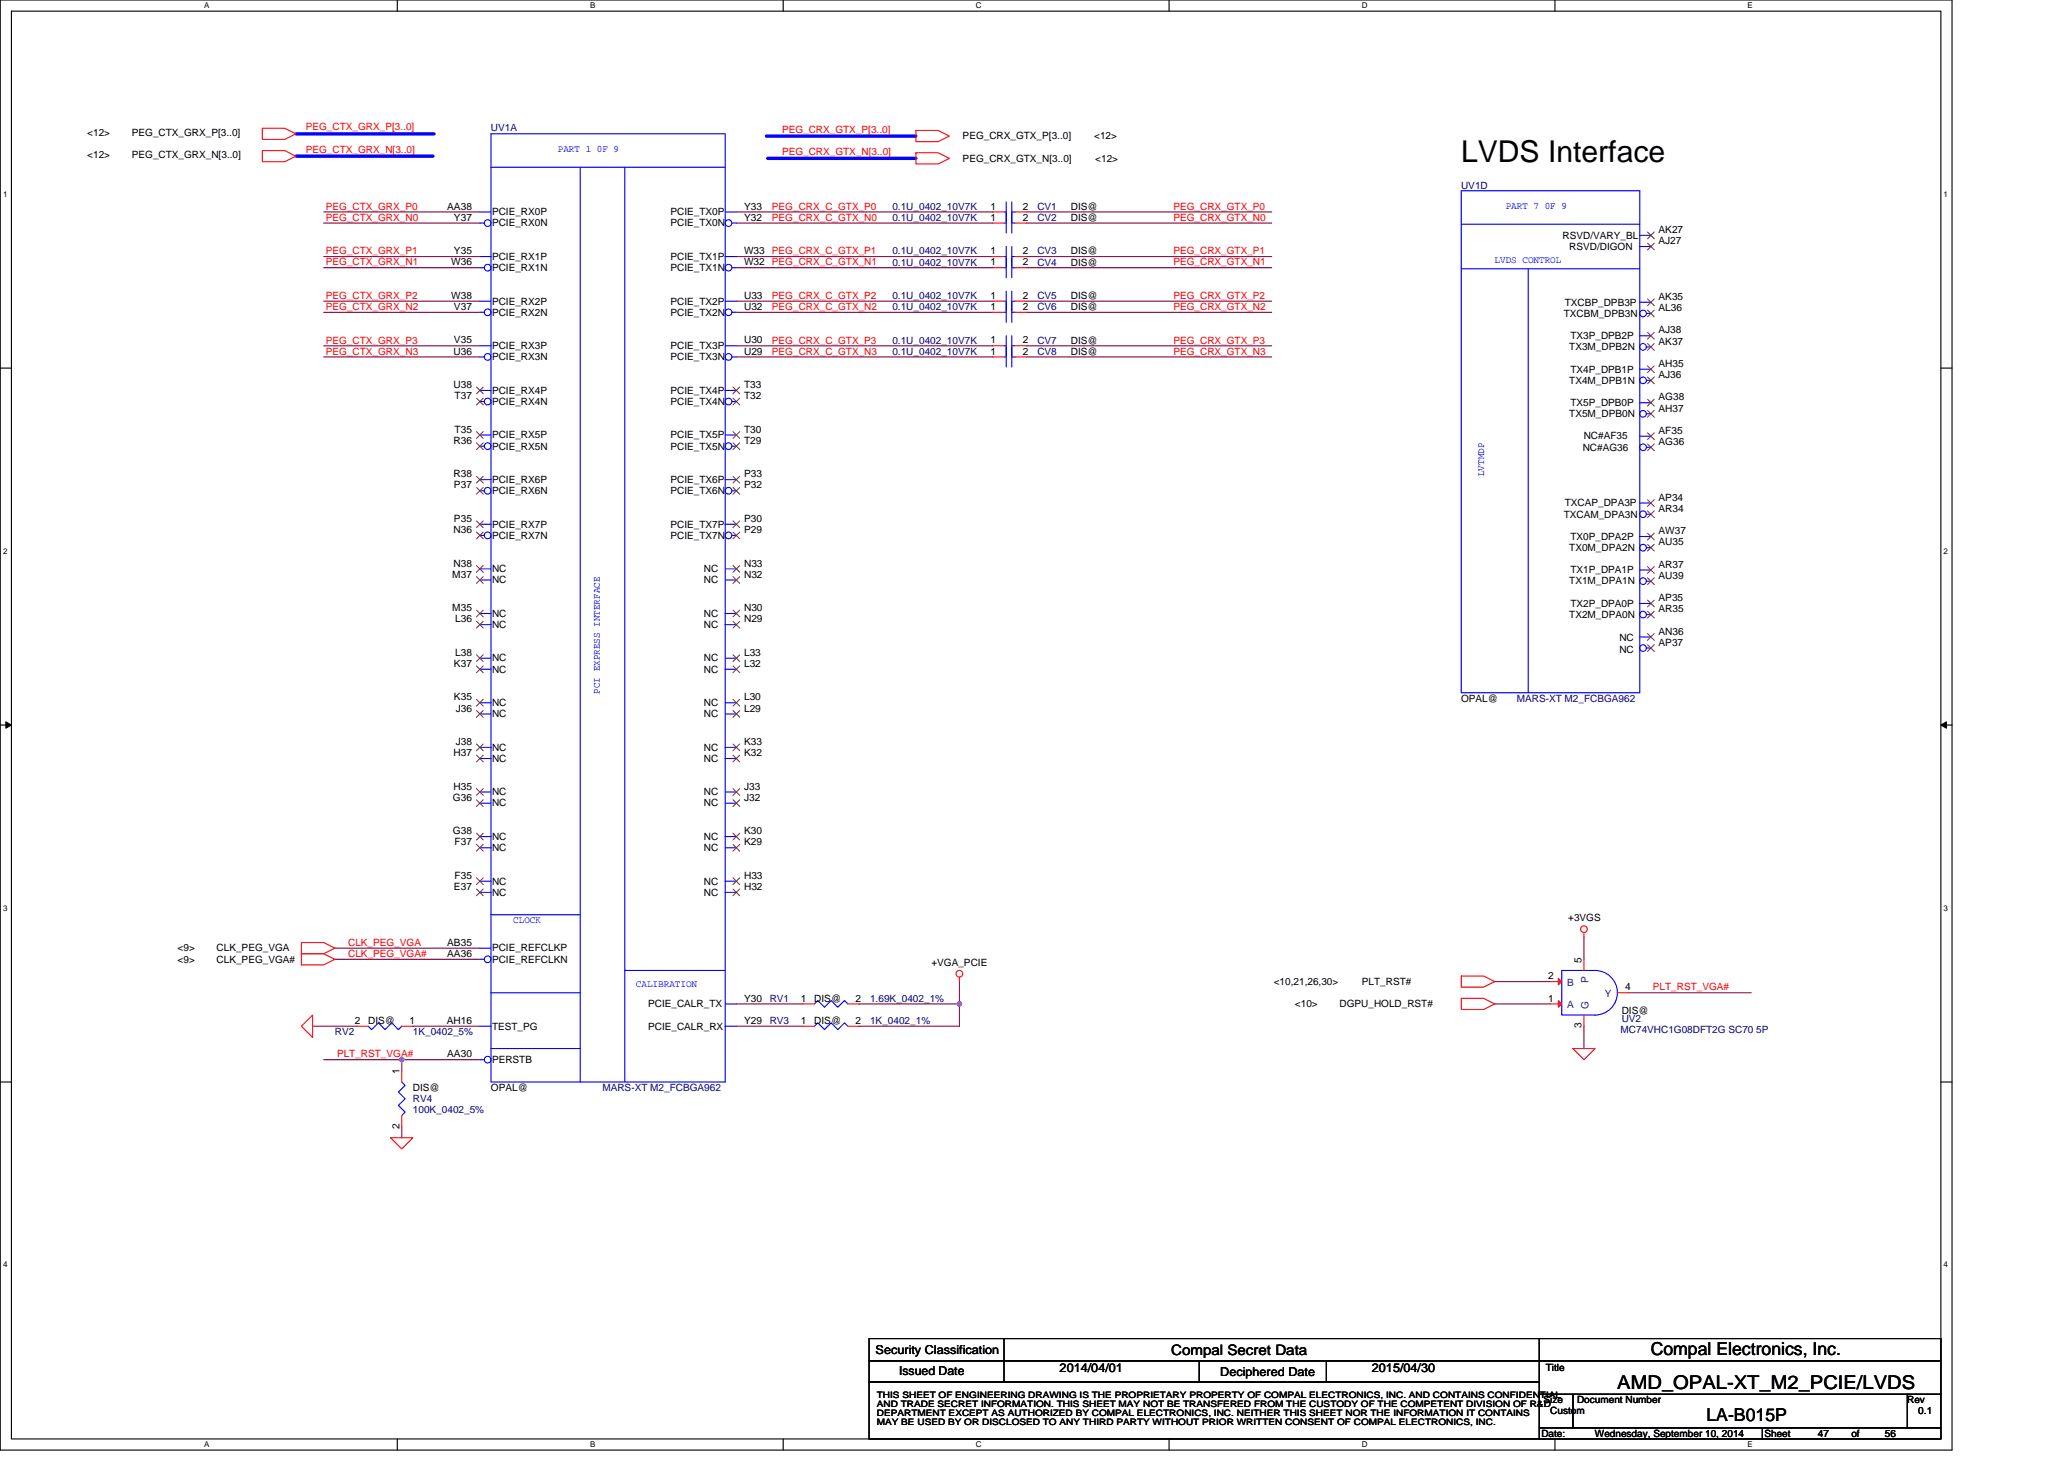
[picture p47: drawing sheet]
<svg xmlns="http://www.w3.org/2000/svg" width="297mm" height="210mm" viewBox="0 0 297 210" stroke-linecap="round" stroke-linejoin="round" font-family="sans-serif">
<defs><g id="words">
<text font-size="4.3" x="209.7" y="23.3">LVDS Interface</text>
<text font-size="2.7" x="232.1" y="199.3">AMD_OPAL-XT_M2_PCIE/LVDS</text>
<g font-size="2.6">
<text x="236.9" y="194.3">Compal Electronics, Inc.</text>
<text x="244.9" y="203.9">LA-B015P</text>
</g>
<text font-size="2.1" x="168.1" y="194.4">Compal Secret Data</text>
<g font-size="1.8">
<text x="125.7" y="194.3">Security Classification</text>
<text x="129" y="197.3">Issued Date</text>
<text x="152.1" y="196.8">2014/04/01</text>
<text x="175.1" y="197.5">Deciphered Date</text>
<text x="196.9" y="196.8">2015/04/30</text>
</g>
<g font-size="1.4">
<text x="12.5" y="19.5">&lt;12&gt;</text>
<text x="12.5" y="22.7">&lt;12&gt;</text>
<text x="18.9" y="19.5">PEG_CTX_GRX_P[3..0]</text>
<text x="18.9" y="22.7">PEG_CTX_GRX_N[3..0]</text>
<text x="138.1" y="20">PEG_CRX_GTX_P[3..0]</text>
<text x="138.1" y="23.2">PEG_CRX_GTX_N[3..0]</text>
<text x="157" y="20">&lt;12&gt;</text>
<text x="157.2" y="23.2">&lt;12&gt;</text>
<text x="64.2" y="30.1">AA38</text>
<text x="65.1" y="31.7">Y37</text>
<text x="70.6" y="32.5">PCIE_RX0N</text>
<text x="70.6" y="30.9">PCIE_RX0P</text>
<text x="96.2" y="32.5">PCIE_TX0N</text>
<text x="96.2" y="30.9">PCIE_TX0P</text>
<text x="106.8" y="31.7">Y32</text>
<text x="106.8" y="30.1">Y33</text>
<text x="142.1" y="31.7">1</text>
<text x="142.1" y="30.1">1</text>
<text x="146.8" y="31.7">2</text>
<text x="146.8" y="30.1">2</text>
<text x="153.7" y="31.7">DIS@</text>
<text x="153.7" y="30.1">DIS@</text>
<text x="224.2" y="34.3">RSVD/VARY_BL</text>
<text x="225.2" y="35.9">RSVD/DIGON</text>
<text x="238" y="35">AJ27</text>
<text x="238" y="33.4">AK27</text>
<text x="64.7" y="38.1">W36</text>
<text x="65.1" y="36.5">Y35</text>
<text x="70.6" y="38.9">PCIE_RX1N</text>
<text x="70.6" y="37.3">PCIE_RX1P</text>
<text x="96.2" y="38.9">PCIE_TX1N</text>
<text x="96.2" y="37.3">PCIE_TX1P</text>
<text x="106.8" y="38.1">W32</text>
<text x="106.8" y="36.5">W33</text>
<text x="142.1" y="38.1">1</text>
<text x="142.1" y="36.5">1</text>
<text x="146.8" y="38.1">2</text>
<text x="146.8" y="36.5">2</text>
<text x="153.7" y="38.1">DIS@</text>
<text x="153.7" y="36.5">DIS@</text>
<text x="64.7" y="42.9">W38</text>
<text x="65.1" y="44.5">V37</text>
<text x="70.6" y="45.3">PCIE_RX2N</text>
<text x="70.6" y="43.7">PCIE_RX2P</text>
<text x="96.2" y="45.3">PCIE_TX2N</text>
<text x="96.2" y="43.7">PCIE_TX2P</text>
<text x="106.8" y="44.5">U32</text>
<text x="106.8" y="42.9">U33</text>
<text x="142.1" y="42.9">1</text>
<text x="142.1" y="44.5">1</text>
<text x="146.8" y="42.9">2</text>
<text x="146.8" y="44.5">2</text>
<text x="153.7" y="42.9">DIS@</text>
<text x="153.7" y="44.5">DIS@</text>
<text x="224.4" y="45.5">TXCBM_DPB3N</text>
<text x="224.5" y="43.9">TXCBP_DPB3P</text>
<text x="238" y="47.8">AJ38</text>
<text x="238" y="44.6">AL36</text>
<text x="238" y="43">AK35</text>
<text x="65.1" y="50.9">U36</text>
<text x="65.1" y="49.3">V35</text>
<text x="70.6" y="51.7">PCIE_RX3N</text>
<text x="70.6" y="50.1">PCIE_RX3P</text>
<text x="96.2" y="51.7">PCIE_TX3N</text>
<text x="96.2" y="50.1">PCIE_TX3P</text>
<text x="106.8" y="50.9">U29</text>
<text x="106.8" y="49.3">U30</text>
<text x="142.1" y="49.3">1</text>
<text x="142.1" y="50.9">1</text>
<text x="146.8" y="49.3">2</text>
<text x="146.8" y="50.9">2</text>
<text x="153.7" y="49.3">DIS@</text>
<text x="153.7" y="50.9">DIS@</text>
<text x="225.2" y="50.3">TX3M_DPB2N</text>
<text x="225.3" y="53.5">TX4P_DPB1P</text>
<text x="225.3" y="48.7">TX3P_DPB2P</text>
<text x="238" y="52.6">AH35</text>
<text x="238" y="49.4">AK37</text>
<text x="65.1" y="55.7">U38</text>
<text x="65.2" y="57.3">T37</text>
<text x="70.6" y="58.1">PCIE_RX4N</text>
<text x="70.6" y="56.5">PCIE_RX4P</text>
<text x="96.2" y="58.1">PCIE_TX4N</text>
<text x="96.2" y="56.5">PCIE_TX4P</text>
<text x="106.8" y="57.3">T32</text>
<text x="106.8" y="55.7">T33</text>
<text x="225.2" y="59.9">TX5M_DPB0N</text>
<text x="225.2" y="55.1">TX4M_DPB1N</text>
<text x="225.3" y="58.3">TX5P_DPB0P</text>
<text x="238" y="59">AH37</text>
<text x="238" y="57.4">AG38</text>
<text x="238" y="54.2">AJ36</text>
<text x="65.1" y="63.7">R36</text>
<text x="65.2" y="62.1">T35</text>
<text x="70.6" y="64.5">PCIE_RX5N</text>
<text x="70.6" y="62.9">PCIE_RX5P</text>
<text x="96.2" y="64.5">PCIE_TX5N</text>
<text x="96.2" y="62.9">PCIE_TX5P</text>
<text x="106.8" y="63.7">T29</text>
<text x="106.8" y="62.1">T30</text>
<text x="227.1" y="64.7">NC#AG36</text>
<text x="227.3" y="63.1">NC#AF35</text>
<text x="238" y="63.8">AG36</text>
<text x="238" y="62.2">AF35</text>
<text x="65.1" y="68.5">R38</text>
<text x="65.1" y="70.1">P37</text>
<text x="70.6" y="70.9">PCIE_RX6N</text>
<text x="70.6" y="69.3">PCIE_RX6P</text>
<text x="96.2" y="70.9">PCIE_TX6N</text>
<text x="96.2" y="69.3">PCIE_TX6P</text>
<text x="106.8" y="70.1">P32</text>
<text x="106.8" y="68.5">P33</text>
<text x="238" y="71.8">AP34</text>
<text x="65.1" y="76.5">N36</text>
<text x="65.1" y="74.9">P35</text>
<text x="70.6" y="77.3">PCIE_RX7N</text>
<text x="70.6" y="75.7">PCIE_RX7P</text>
<text x="96.2" y="77.3">PCIE_TX7N</text>
<text x="96.2" y="75.7">PCIE_TX7P</text>
<text x="106.8" y="76.5">P29</text>
<text x="106.8" y="74.9">P30</text>
<text x="224.4" y="74.3">TXCAM_DPA3N</text>
<text x="224.5" y="72.7">TXCAP_DPA3P</text>
<text x="225.3" y="77.5">TX0P_DPA2P</text>
<text x="238" y="76.6">AW37</text>
<text x="238" y="73.4">AR34</text>
<text x="64.9" y="82.9">M37</text>
<text x="65.1" y="81.3">N38</text>
<text x="70.6" y="83.7">NC</text>
<text x="70.6" y="82.1">NC</text>
<text x="101" y="83.7">NC</text>
<text x="101" y="82.1">NC</text>
<text x="106.8" y="82.9">N32</text>
<text x="106.8" y="81.3">N33</text>
<text x="225.2" y="83.9">TX1M_DPA1N</text>
<text x="225.2" y="79.1">TX0M_DPA2N</text>
<text x="225.3" y="82.3">TX1P_DPA1P</text>
<text x="238" y="83">AU39</text>
<text x="238" y="81.4">AR37</text>
<text x="238" y="78.2">AU35</text>
<text x="64.9" y="87.7">M35</text>
<text x="65.3" y="89.3">L36</text>
<text x="70.6" y="88.5">NC</text>
<text x="101" y="88.5">NC</text>
<text x="106.8" y="89.3">N29</text>
<text x="106.8" y="87.7">N30</text>
<text x="225.2" y="88.7">TX2M_DPA0N</text>
<text x="225.3" y="87.1">TX2P_DPA0P</text>
<text x="238" y="87.8">AR35</text>
<text x="238" y="86.2">AP35</text>
<text x="65.1" y="95.7">K37</text>
<text x="65.3" y="94.1">L38</text>
<text x="70.6" y="94.9">NC</text>
<text x="70.6" y="90.1">NC</text>
<text x="101" y="94.9">NC</text>
<text x="101" y="90.1">NC</text>
<text x="106.8" y="95.7">L32</text>
<text x="106.8" y="94.1">L33</text>
<text x="232.4" y="93.6">NC</text>
<text x="232.4" y="92">NC</text>
<text x="238" y="92.6">AP37</text>
<text x="238" y="91">AN36</text>
<text x="65.1" y="100.5">K35</text>
<text x="70.6" y="101.3">NC</text>
<text x="70.6" y="96.5">NC</text>
<text x="101" y="101.3">NC</text>
<text x="101" y="96.5">NC</text>
<text x="106.8" y="100.5">L30</text>
<text x="209.7" y="100.7">OPAL@</text>
<text x="65.4" y="106.9">J38</text>
<text x="65.4" y="102.1">J36</text>
<text x="70.6" y="107.7">NC</text>
<text x="70.6" y="102.9">NC</text>
<text x="101" y="107.7">NC</text>
<text x="101" y="102.9">NC</text>
<text x="106.8" y="106.9">K33</text>
<text x="106.8" y="102.1">L29</text>
<text x="65.1" y="113.3">H35</text>
<text x="65.1" y="108.5">H37</text>
<text x="70.6" y="109.3">NC</text>
<text x="101" y="109.3">NC</text>
<text x="106.8" y="113.3">J33</text>
<text x="106.8" y="108.5">K32</text>
<text x="65" y="119.7">G38</text>
<text x="65" y="114.9">G36</text>
<text x="70.6" y="115.7">NC</text>
<text x="70.6" y="114.1">NC</text>
<text x="101" y="115.7">NC</text>
<text x="101" y="114.1">NC</text>
<text x="106.8" y="119.7">K30</text>
<text x="106.8" y="114.9">J32</text>
<text x="65.2" y="121.3">F37</text>
<text x="70.6" y="122.1">NC</text>
<text x="70.6" y="120.5">NC</text>
<text x="101" y="122.1">NC</text>
<text x="101" y="120.5">NC</text>
<text x="106.8" y="121.3">K29</text>
<text x="65.1" y="127.7">E37</text>
<text x="65.2" y="126.1">F35</text>
<text x="70.6" y="128.5">NC</text>
<text x="70.6" y="126.9">NC</text>
<text x="101" y="128.5">NC</text>
<text x="101" y="126.9">NC</text>
<text x="106.8" y="127.7">H32</text>
<text x="106.8" y="126.1">H33</text>
<text x="25.5" y="136.5">&lt;9&gt;</text>
<text x="31.1" y="136.5">CLK_PEG_VGA</text>
<text x="64.2" y="137.3">AA36</text>
<text x="64.2" y="135.7">AB35</text>
<text x="70.6" y="136.5">PCIE_REFCLKP</text>
<text x="225" y="132.2">+3VGS</text>
<text x="25.5" y="138.1">&lt;9&gt;</text>
<text x="31.1" y="138.1">CLK_PEG_VGA#</text>
<text x="70.6" y="138.1">PCIE_REFCLKN</text>
<text x="106.8" y="143.7">Y30</text>
<text x="114.9" y="143.7">1</text>
<text x="116.9" y="143.7">DIS@</text>
<text x="122.8" y="143.7">2</text>
<text x="133.7" y="138.6">+VGA_PCIE</text>
<text x="182.8" y="141.3">&lt;10,21,26,30&gt;</text>
<text x="195.4" y="141.3">PLT_RST#</text>
<text x="222.1" y="140.5">2</text>
<text x="222.1" y="143.7">1</text>
<text x="226.9" y="138.1" transform="rotate(-90 226.9 138.1)">5</text>
<text x="233.2" y="142.1">4</text>
<text x="50.9" y="146.9">2</text>
<text x="52.8" y="146.9">DIS@</text>
<text x="58.8" y="146.9">1</text>
<text x="64.1" y="146.9">AH16</text>
<text x="70.6" y="147.7">TEST_PG</text>
<text x="93" y="147.7">PCIE_CALR_RX</text>
<text x="93" y="144.5">PCIE_CALR_TX</text>
<text x="106.8" y="146.9">Y29</text>
<text x="114.9" y="146.9">1</text>
<text x="116.9" y="146.9">DIS@</text>
<text x="122.8" y="146.9">2</text>
<text x="185.8" y="144.5">&lt;10&gt;</text>
<text x="192.2" y="144.5">DGPU_HOLD_RST#</text>
<text x="226.9" y="147.5" transform="rotate(-90 226.9 147.5)">3</text>
<text x="232.7" y="145.5">DIS@</text>
<text x="57.3" y="154.1" transform="rotate(-90 57.3 154.1)">1</text>
<text x="64.2" y="151.7">AA30</text>
<text x="70.6" y="152.5">PERSTB</text>
<text x="57.3" y="161.9" transform="rotate(-90 57.3 161.9)">2</text>
<text x="59.2" y="156.5">DIS@</text>
<text x="70.4" y="156.5">OPAL@</text>
<text x="221.8" y="196.7">Title</text>
<text x="221.5" y="201.3">Size</text>
<text x="222.5" y="202.9">Custom</text>
<text x="226.3" y="201.3">Document Number</text>
<text x="273.7" y="201.3">Rev</text>
<text x="275.3" y="202.9">0.1</text>
<text x="221.2" y="206.1">Date:</text>
<text x="228.9" y="206.1">Wednesday, September 10, 2014</text>
<text x="253.2" y="206.1">Sheet</text>
<text x="260.9" y="206.1">47</text>
<text x="265.7" y="206.1">of</text>
<text x="270.5" y="206.1">56</text>
</g>
<g font-size="1.4" fill="#f00">
<text x="43.9" y="18.7">PEG_CTX_GRX_P[3..0]</text>
<text x="43.9" y="21.9">PEG_CTX_GRX_N[3..0]</text>
<text x="112.2" y="19">PEG_CRX_GTX_P[3..0]</text>
<text x="112.2" y="22.2">PEG_CRX_GTX_N[3..0]</text>
<text x="46.8" y="30.1">PEG_CTX_GRX_P0</text>
<text x="46.8" y="31.7">PEG_CTX_GRX_N0</text>
<text x="110.8" y="30.1">PEG_CRX_C_GTX_P0</text>
<text x="110.8" y="31.7">PEG_CRX_C_GTX_N0</text>
<text x="168.4" y="30.1">PEG_CRX_GTX_P0</text>
<text x="168.4" y="31.7">PEG_CRX_GTX_N0</text>
<text x="46.8" y="36.5">PEG_CTX_GRX_P1</text>
<text x="46.8" y="38.1">PEG_CTX_GRX_N1</text>
<text x="110.8" y="36.5">PEG_CRX_C_GTX_P1</text>
<text x="110.8" y="38.1">PEG_CRX_C_GTX_N1</text>
<text x="168.4" y="38.1">PEG_CRX_GTX_N1</text>
<text x="168.4" y="36.5">PEG_CRX_GTX_P1</text>
<text x="46.8" y="42.9">PEG_CTX_GRX_P2</text>
<text x="46.8" y="44.5">PEG_CTX_GRX_N2</text>
<text x="110.8" y="42.9">PEG_CRX_C_GTX_P2</text>
<text x="110.8" y="44.5">PEG_CRX_C_GTX_N2</text>
<text x="168.4" y="42.9">PEG_CRX_GTX_P2</text>
<text x="168.4" y="44.5">PEG_CRX_GTX_N2</text>
<text x="46.8" y="49.3">PEG_CTX_GRX_P3</text>
<text x="46.8" y="50.9">PEG_CTX_GRX_N3</text>
<text x="110.8" y="49.3">PEG_CRX_C_GTX_P3</text>
<text x="110.8" y="50.9">PEG_CRX_C_GTX_N3</text>
<text x="168.4" y="50.9">PEG_CRX_GTX_N3</text>
<text x="168.4" y="49.3">PEG_CRX_GTX_P3</text>
<text x="50" y="135.7">CLK_PEG_VGA</text>
<text x="50" y="137.3">CLK_PEG_VGA#</text>
<text x="237.2" y="142.1">PLT_RST_VGA#</text>
<text x="48.4" y="151.7">PLT_RST_VGA#</text>
</g>
<g font-size="1.4" fill="#000080">
<text x="70.4" y="18.7">UV1A</text>
<text x="209.7" y="27.1">UV1D</text>
<text x="128.1" y="31.7">0.1U_0402_10V7K</text>
<text x="128.1" y="30.1">0.1U_0402_10V7K</text>
<text x="148.9" y="31.7">CV2</text>
<text x="148.9" y="30.1">CV1</text>
<text x="128.1" y="38.1">0.1U_0402_10V7K</text>
<text x="128.1" y="36.5">0.1U_0402_10V7K</text>
<text x="148.9" y="38.1">CV4</text>
<text x="148.9" y="36.5">CV3</text>
<text x="128.1" y="42.9">0.1U_0402_10V7K</text>
<text x="128.1" y="44.5">0.1U_0402_10V7K</text>
<text x="148.9" y="42.9">CV5</text>
<text x="148.9" y="44.5">CV6</text>
<text x="128.1" y="49.3">0.1U_0402_10V7K</text>
<text x="128.1" y="50.9">0.1U_0402_10V7K</text>
<text x="148.9" y="49.3">CV7</text>
<text x="148.9" y="50.9">CV8</text>
<text x="217.7" y="100.7">MARS-XT M2_FCBGA962</text>
<text x="110.5" y="143.7">RV1</text>
<text x="124.9" y="143.7">1.69K_0402_1%</text>
<text x="48" y="148.5">RV2</text>
<text x="59.2" y="148.5">1K_0402_5%</text>
<text x="110.5" y="146.9">RV3</text>
<text x="124.9" y="146.9">1K_0402_1%</text>
<text x="232.6" y="148.2">MC74VHC1G08DFT2G SC70 5P</text>
<text x="232.7" y="146.6">UV2</text>
<text x="59.2" y="158.1">RV4</text>
<text x="59.2" y="159.7">100K_0402_5%</text>
<text x="86.4" y="156.5">MARS-XT M2_FCBGA962</text>
</g>
<g font-size="1.4" fill="#00f">
<text x="80" y="21.8">PART 1 0F 9</text>
<text x="216.1" y="30">PART 7 0F 9</text>
<text x="214.5" y="37.8">LVDS CONTROL</text>
<text x="213" y="68.3" transform="rotate(-90 213 68.3)">LVTMDP</text>
<text x="86.1" y="99.5" transform="rotate(-90 86.1 99.5)">PCI EXPRESS INTERFACE</text>
<text x="73.6" y="132.4">CLOCK</text>
<text x="91.2" y="141.6">CALIBRATION</text>
</g>
<g font-size="1.4" fill="#004080">
<text x="224.9" y="141.5">B</text>
<text x="227.9" y="141" transform="rotate(-90 227.9 141)">P</text>
<text x="230.3" y="143.1">Y</text>
<text x="224.9" y="144.7">A</text>
<text x="227.9" y="144.8" transform="rotate(-90 227.9 144.8)">G</text>
</g>
<g font-size="1.3">
<text x="125.8" y="200.5">THIS SHEET OF ENGINEERING DRAWING IS THE PROPRIETARY PROPERTY OF COMPAL ELECTRONICS, INC. AND CONTAINS CONFIDENTIAL</text>
<text x="125.8" y="201.8">AND TRADE SECRET INFORMATION. THIS SHEET MAY NOT BE TRANSFERED FROM THE CUSTODY OF THE COMPETENT DIVISION OF R&amp;D</text>
<text x="125.8" y="203.2">DEPARTMENT EXCEPT AS AUTHORIZED BY COMPAL ELECTRONICS, INC. NEITHER THIS SHEET NOR THE INFORMATION IT CONTAINS</text>
<text x="125.8" y="204.5">MAY BE USED BY OR DISCLOSED TO ANY THIRD PARTY WITHOUT PRIOR WRITTEN CONSENT OF COMPAL ELECTRONICS, INC.</text>
</g>
<g font-size="1.1">
<text x="29.3" y="1.2">A</text>
<text x="84.7" y="1.2">B</text>
<text x="140.1" y="1.2">C</text>
<text x="195.4" y="1.2">D</text>
<text x="250.8" y="1.2">E</text>
<text x=".4" y="28.2">1</text>
<text x="278.9" y="28.2">1</text>
<text x=".4" y="79.4">2</text>
<text x="278.9" y="79.4">2</text>
<text x=".4" y="130.6">3</text>
<text x="278.9" y="130.6">3</text>
<text x=".4" y="181.9">4</text>
<text x="278.9" y="181.9">4</text>
<text x="29.3" y="207.6">A</text>
<text x="84.7" y="207.6">B</text>
<text x="140.1" y="207.6">C</text>
<text x="195.4" y="207.6">D</text>
<text x="250.8" y="207.6">E</text>
</g>
</g></defs>
<path d="M0 0h280.1v208.1h-280.1zM1.6 1.6h276.9v204.9h-276.9z" fill="none" stroke="#000" stroke-width=".16"/>
<g fill="#fff">
<path d="M29.3 .2h.8v1.2h-.8z"/>
<path d="M29.3 206.6h.8v1.3h-.8z"/>
</g>
<path d="M57 0v1.6M57 206.5v1.6" fill="none" stroke="#000" stroke-width=".16"/>
<g fill="#fff">
<path d="M84.7 .2h.8v1.2h-.8z"/>
<path d="M84.7 206.6h.8v1.3h-.8z"/>
</g>
<path d="M112.4 0v1.6M112.4 206.5v1.6" fill="none" stroke="#000" stroke-width=".16"/>
<g fill="#fff">
<path d="M140.1 .2h.8v1.2h-.8z"/>
<path d="M140.1 206.6h.8v1.3h-.8z"/>
</g>
<path d="M167.8 0v1.6M167.8 206.5v1.6" fill="none" stroke="#000" stroke-width=".16"/>
<g fill="#fff">
<path d="M195.4 .2h.9v1.2h-.9z"/>
<path d="M195.4 206.6h.9v1.3h-.9z"/>
</g>
<path d="M223.1 0v1.6M223.1 206.5v1.6" fill="none" stroke="#000" stroke-width=".16"/>
<g fill="#fff">
<path d="M250.8 .2h.8v1.2h-.8z"/>
<path d="M250.8 206.6h.8v1.3h-.8z"/>
<path d="M.4 27.2h.7v1.3h-.7z"/>
<path d="M278.9 27.2h.6v1.3h-.6z"/>
<path d="M.4 78.4h.7v1.3h-.7z"/>
<path d="M278.9 78.4h.6v1.3h-.6z"/>
</g>
<path d="M0 52.8h1.6M278.5 52.8h1.6" fill="none" stroke="#000" stroke-width=".16"/>
<g fill="#fff">
<path d="M.4 129.6h.7v1.3h-.7z"/>
<path d="M278.9 129.6h.6v1.3h-.6z"/>
</g>
<path d="M0 104h1.6M278.5 104h1.6" fill="none" stroke="#000" stroke-width=".16"/>
<path d="M.8 103.6l.8 .4-.8 .5zM278.5 104l.8-.4v.9z" fill="#000"/>
<path d="M.8 103.6l.8 .4-.8 .5zM278.5 104l.8-.4v.9z" fill="none" stroke="#000" stroke-width=".14"/>
<g fill="#fff">
<path d="M.4 180.8h.7v1.3h-.7z"/>
<path d="M278.9 180.8h.6v1.3h-.6z"/>
</g>
<path d="M0 155.2h1.6M278.5 155.2h1.6" fill="none" stroke="#000" stroke-width=".16"/>
<g fill="none" stroke="#800040" stroke-width=".16">
<path d="M46.5 36.8h22.4M46.5 38.4h22.4M46.5 30.4h22.4M46.5 32h22.4M105.7 36.8h36.8M105.7 38.4h36.8M105.7 30.4h36.8M105.7 32h36.8M147.3 38.4h35.2M147.3 36.8h35.2M147.3 30.4h35.2M147.3 32h35.2"/>
<path d="M46.5 49.6h22.4M46.5 51.2h22.4M46.5 43.2h22.4M46.5 44.8h22.4M105.7 49.6h36.8M105.7 51.2h36.8M105.7 43.2h36.8M105.7 44.8h36.8M147.3 51.2h35.2M147.3 49.6h35.2M147.3 43.2h35.2M147.3 44.8h35.2"/>
<path d="M48.1 136h20.8M48.1 137.6h20.8M227.3 134.4v3.2M46.5 152h11.2v1.6M57.7 152h11.2M214.5 144h8M214.5 140.8h8M227.3 147.2v3.2M233.7 142.4h17.6M57.7 161.6v1.6"/>
</g>
<path d="M42.4 19.2h19.9M110 19.5h21.4M42.4 22.4h19.7M110.1 22.7h21.3" fill="none" stroke="#00f" stroke-width=".48"/>
<circle cx="57.7" cy="152" r=".31" fill="#f0f"/>
<circle cx="57.7" cy="152" r=".31" fill="none" stroke="#f0f" stroke-width=".16"/>
<path d="M44.9 147.2h6.4M59.3 147.2h9.6M105.7 144h9.6M105.7 147.2h9.6M123.3 147.2h14.4M137.7 140.8v3.2h-14.4" fill="none" stroke="#800040" stroke-width=".16"/>
<circle cx="137.7" cy="144" r=".31" fill="#f0f"/>
<circle cx="137.7" cy="144" r=".31" fill="none" stroke="#f0f" stroke-width=".16"/>
<path d="M137.7 144v3.2" fill="none" stroke="#800040" stroke-width=".16"/>
<g fill="none" stroke="#f00" stroke-width=".16">
<path d="M37.6 18.4h3.2l1.6 .8-1.6 .8h-3.2zM131.4 18.7h3.2l1.6 .8-1.6 .8h-3.2zM37.6 21.6h3.2l1.6 .8-1.6 .8h-3.2zM131.4 21.9h3.2l1.6 .8-1.6 .8h-3.2zM43.2 135.2h3.3l1.6 .8-1.6 .8h-3.3zM43.2 136.8h3.3l1.6 .8-1.6 .8h-3.3zM227.3 133.8v.6M43.2 147.2l1.7-1.6v3.2zM51.3 147.2h1.6M57.7 147.2h1.6M137.7 140.2v.6M209.7 143.2h3.2l1.6 .8-1.6 .8h-3.2z"/>
<path d="M209.7 140h3.2l1.6 .8-1.6 .8h-3.2zM225.7 150.4h3.2l-1.6 1.6zM56.1 163.2h3.2l-1.6 1.6z"/>
<circle cx="137.7" cy="139.7" r=".48"/>
<circle cx="227.3" cy="133.3" r=".48"/>
</g>
<g fill="none" stroke="#000" stroke-width=".16">
<path d="M124.7 192h96.2v3.2h-96.2zM124.7 195.2h96.2v3.1h-96.2zM124.7 198.3h96.2v8.2h-96.2zM144.1 192v6.3M172.1 195.2v3.1M190.3 195.2v3.1M220.9 192h57.6v3.2h-57.6zM220.9 195.2h57.6v4.9h-57.6zM220.9 200.1h4.8v4.8h-4.8zM220.9 204.9h32v1.6h-32zM225.7 200.1h48v4.8h-48zM252.9 204.9h25.6v1.6h-25.6z"/>
<path d="M273.7 200.1h4.8v4.8h-4.8z"/>
</g>
<path d="M52.9 147.2l.4 .5 1-.9 1 .9 .9-.9 1 .9 .5-.5M228.9 145.6a3.2 3.2 0 0 0 3.2-3.2v.1a3.2 3.2 0 0 0-3.2-3.3h-4.8v6.4h4.8" fill="none" stroke="#00f" stroke-width=".16"/>
<path d="M223.6 140.4l.5 .4-.5 .5z" fill="#f00"/>
<path d="M222.5 140.8h1.6M223.6 140.4l.5 .4-.5 .5z" fill="none" stroke="#f00" stroke-width=".16"/>
<path d="M223.6 143.6l.5 .4-.5 .5z" fill="#f00"/>
<g fill="none" stroke="#f00" stroke-width=".16">
<path d="M68.9 38.4h.1M68.9 36.8h.1M68.9 32h.1M68.9 30.4h.1M105.7 38.4h.1M105.7 36.8h.1M105.7 32h.1M105.7 30.4h.1M142.5 32h1.6M142.5 38.4h1.6M142.5 36.8h1.6M142.5 30.4h1.6"/>
<path d="M145.7 32h1.6M145.7 38.4h1.6M145.7 36.8h1.6M145.7 30.4h1.6M236.9 35.4h.1M236.9 33.8h.1M68.9 57.6h.1M68.9 56h.1M68.9 51.2h.1M68.9 49.6h.1M68.9 44.8h.1M68.9 43.2h.1"/>
<path d="M105.7 57.6h.1M105.7 56h.1M105.7 51.2h.1M105.7 49.6h.1M105.7 44.8h.1M105.7 43.2h.1M142.5 43.2h1.6M142.5 44.8h1.6M142.5 49.6h1.6M142.5 51.2h1.6M145.7 43.2h1.6M145.7 44.8h1.6"/>
<path d="M145.7 49.6h1.6M145.7 51.2h1.6M236.9 59.4h.1M236.9 57.8h.1M236.9 54.6h.1M236.9 53h.1M236.9 49.8h.1M236.9 48.2h.1M236.9 45h.1M236.9 43.4h.1M68.9 76.8h.1M68.9 75.2h.1"/>
<path d="M68.9 70.4h.1M68.9 68.8h.1M68.9 64h.1M68.9 62.4h.1M105.7 76.8h.1M105.7 75.2h.1M105.7 70.4h.1M105.7 68.8h.1M105.7 64h.1M105.7 62.4h.1M236.9 78.6h.1M236.9 77h.1"/>
<path d="M236.9 73.8h.1M236.9 72.2h.1M236.9 64.2h.1M236.9 62.6h.1M68.9 96h.1M68.9 94.4h.1M68.9 89.6h.1M68.9 88h.1M68.9 83.2h.1M68.9 81.6h.1M105.7 96h.1M105.7 94.4h.1"/>
<path d="M105.7 89.6h.1M105.7 88h.1M105.7 83.2h.1M105.7 81.6h.1M236.9 93h.1M236.9 91.4h.1M236.9 88.2h.1M236.9 86.6h.1M236.9 83.4h.1M236.9 81.8h.1M68.9 115.2h.1M68.9 113.6h.1"/>
<path d="M68.9 108.8h.1M68.9 107.2h.1M68.9 102.4h.1M68.9 100.8h.1M105.7 115.2h.1M105.7 113.6h.1M105.7 108.8h.1M105.7 107.2h.1M105.7 102.4h.1M105.7 100.8h.1M68.9 137.6h.1M68.9 136h.1"/>
<path d="M68.9 128h.1M68.9 126.4h.1M68.9 121.6h.1M68.9 120h.1M105.7 128h.1M105.7 126.4h.1M105.7 121.6h.1M105.7 120h.1M227.3 137.6v1.6M57.7 153.6v1.6M68.9 152h.1M68.9 147.2h.1"/>
<path d="M105.7 147.2h.1M105.7 144h.1M115.3 147.2h1.6M115.3 144h1.6M121.7 147.2h1.6M121.7 144h1.6M222.5 144h1.6M223.6 143.6l.5 .4-.5 .5zM227.3 145.6v1.6M232.1 142.4h1.6M57.7 160v1.6"/>
</g>
<g fill="none" stroke="#00f" stroke-width=".16">
<path d="M70.5 19.2h33.6v136h-33.6zM68.9 36.8h1.6M68.9 38.4h.6M68.9 30.4h1.6M68.9 32h.6M70.5 24h33.6M83.3 24v131.2M89.7 24v131.2M104.1 36.8h1.6M104.1 30.4h1.6M105 38.4h.7M105 32h.7"/>
<path d="M144.1 32h.3M144.1 38.4h.3M144.1 36.8h.3M144.1 30.4h.3M144.4 30.6v2.8M144.4 37v2.9M144.4 35.4v2.9M144.4 29v2.8M145.2 30.6v2.8M145.2 37v2.9M145.2 35.4v2.9M145.2 29v2.8"/>
<path d="M145.2 32h.5M145.2 38.4h.5M145.2 36.8h.5M145.2 30.4h.5M209.7 32.2h25.6M209.7 38.6h25.6M209.7 27.4h25.6v72h-25.6zM219.3 38.6v60.8M235.3 33.8h1.6M235.3 35.4h1.6M68.9 56h1.6M68.9 57.6h.6"/>
<path d="M68.9 49.6h1.6M68.9 51.2h.6M68.9 43.2h1.6M68.9 44.8h.6M104.1 56h1.6M104.1 49.6h1.6M104.1 43.2h1.6M105 57.6h.7M105 51.2h.7M105 44.8h.7M144.1 43.2h.3M144.1 44.8h.3"/>
<path d="M144.1 49.6h.3M144.1 51.2h.3M144.4 41.8v2.9M144.4 43.4v2.9M144.4 48.2v2.9M144.4 49.8v2.9M145.2 41.8v2.9M145.2 43.4v2.9M145.2 48.2v2.9M145.2 49.8v2.9M145.2 43.2h.5M145.2 44.8h.5"/>
<path d="M145.2 49.6h.5M145.2 51.2h.5M235.3 57.8h1.6M235.3 53h1.6M235.3 48.2h1.6M235.3 43.4h1.6M236.3 59.4h.6M236.3 54.6h.6M236.3 49.8h.6M236.3 45h.6M68.9 75.2h1.6M68.9 76.8h.6"/>
<path d="M68.9 68.8h1.6M68.9 70.4h.6M68.9 62.4h1.6M68.9 64h.6M104.1 75.2h1.6M104.1 68.8h1.6M104.1 62.4h1.6M105 76.8h.7M105 70.4h.7M105 64h.7M235.3 62.6h1.6M235.3 77h1.6"/>
<path d="M235.3 72.2h1.6M236.3 64.2h.6M236.3 78.6h.6M236.3 73.8h.6M68.9 88h1.6M68.9 89.6h1.6M68.9 81.6h1.6M68.9 83.2h1.6M68.9 94.4h1.6M68.9 96h1.6M104.1 88h1.6M104.1 89.6h1.6"/>
<path d="M104.1 81.6h1.6M104.1 83.2h1.6M104.1 94.4h1.6M104.1 96h1.6M235.3 91.4h1.6M235.3 86.6h1.6M235.3 81.8h1.6M236.3 93h.6M236.3 88.2h.6M236.3 83.4h.6M68.9 113.6h1.6M68.9 115.2h1.6"/>
<path d="M68.9 107.2h1.6M68.9 108.8h1.6M68.9 100.8h1.6M68.9 102.4h1.6M104.1 113.6h1.6M104.1 115.2h1.6M104.1 107.2h1.6M104.1 108.8h1.6M104.1 100.8h1.6M104.1 102.4h1.6M68.9 126.4h1.6M68.9 128h1.6"/>
<path d="M68.9 120h1.6M68.9 121.6h1.6M68.9 136h1.6M68.9 137.6h.6M70.5 131.2h12.8M89.7 139.2h14.4M104.1 126.4h1.6M104.1 128h1.6M104.1 120h1.6M104.1 121.6h1.6M57.7 155.2l.4 .5-.9 1 .9 .9-.9 1 .9 1-.4 .4M68.9 152h.6"/>
<path d="M68.9 147.2h1.6M70.5 150.4h12.8M70.5 142.4h12.8M104.1 144h1.6M104.1 147.2h1.6M116.9 147.2l.5-.4 .9 .9 1-.9 .9 .9 1-.9 .5 .4M116.9 144l.5-.4 .9 .9 1-.9 .9 .9 1-.9 .5 .4"/>
<circle cx="70" cy="38.4" r=".48"/>
<circle cx="70" cy="32" r=".48"/>
<circle cx="104.5" cy="38.4" r=".48"/>
<circle cx="104.5" cy="32" r=".48"/>
<circle cx="70" cy="57.6" r=".48"/>
<circle cx="70" cy="51.2" r=".48"/>
<circle cx="70" cy="44.8" r=".48"/>
<circle cx="104.5" cy="57.6" r=".48"/>
<circle cx="104.5" cy="44.8" r=".48"/>
<circle cx="104.5" cy="51.2" r=".48"/>
<circle cx="235.8" cy="45" r=".48"/>
<circle cx="235.8" cy="49.8" r=".48"/>
<circle cx="235.8" cy="54.6" r=".48"/>
<circle cx="235.8" cy="59.4" r=".48"/>
<circle cx="70" cy="64" r=".48"/>
<circle cx="70" cy="70.4" r=".48"/>
<circle cx="70" cy="76.8" r=".48"/>
<circle cx="104.5" cy="64" r=".48"/>
<circle cx="104.5" cy="70.4" r=".48"/>
<circle cx="104.5" cy="76.8" r=".48"/>
<circle cx="235.8" cy="64.2" r=".48"/>
<circle cx="235.8" cy="78.6" r=".48"/>
<circle cx="235.8" cy="73.8" r=".48"/>
<circle cx="235.8" cy="88.2" r=".48"/>
<circle cx="235.8" cy="83.4" r=".48"/>
<circle cx="235.8" cy="93" r=".48"/>
<circle cx="70" cy="137.6" r=".48"/>
<circle cx="70" cy="152" r=".48"/>
</g>
<g fill="none" stroke="#804000" stroke-width=".14">
<path d="M236.4 34.9l1 1M236.4 33.3l1 1M237.4 34.9l-1 1M237.4 33.3l-1 1M68.4 57.1l.9 1M68.4 55.5l.9 1M69.3 57.1l-.9 1M69.3 55.5l-.9 1M105.2 57.1l1 1M105.2 55.5l1 1M106.1 57.1l-.9 1M106.1 55.5l-.9 1"/>
<path d="M236.4 58.9l1 1M236.4 57.3l1 1M236.4 54.1l1 1M236.4 52.5l1 1M236.4 49.3l1 1M236.4 47.7l1 1M236.4 44.5l1 1M236.4 42.9l1 1M237.4 58.9l-1 1M237.4 57.3l-1 1M237.4 54.1l-1 1M237.4 52.5l-1 1"/>
<path d="M237.4 49.3l-1 1M237.4 47.7l-1 1M237.4 44.5l-1 1M237.4 42.9l-1 1M68.4 76.3l.9 1M68.4 74.7l.9 1M68.4 69.9l.9 1M68.4 68.3l.9 1M68.4 63.5l.9 1M68.4 61.9l.9 1M69.3 76.3l-.9 1M69.3 74.7l-.9 1"/>
<path d="M69.3 69.9l-.9 1M69.3 68.3l-.9 1M69.3 63.5l-.9 1M69.3 61.9l-.9 1M105.2 76.3l1 1M105.2 74.7l1 1M105.2 69.9l1 1M105.2 68.3l1 1M105.2 63.5l1 1M105.2 61.9l1 1M106.1 76.3l-.9 1M106.1 74.7l-.9 1"/>
<path d="M106.1 69.9l-.9 1M106.1 68.3l-.9 1M106.1 63.5l-.9 1M106.1 61.9l-.9 1M236.4 78.1l1 1M236.4 76.5l1 1M236.4 73.3l1 1M236.4 71.7l1 1M236.4 63.7l1 1M236.4 62.1l1 1M237.4 78.1l-1 1M237.4 76.5l-1 1"/>
<path d="M237.4 73.3l-1 1M237.4 71.7l-1 1M237.4 63.7l-1 1M237.4 62.1l-1 1M68.4 95.5l.9 1M68.4 93.9l.9 1M68.4 89.1l.9 1M68.4 87.5l.9 1M68.4 82.7l.9 1M68.4 81.1l.9 1M69.3 95.5l-.9 1M69.3 93.9l-.9 1"/>
<path d="M69.3 89.1l-.9 1M69.3 87.5l-.9 1M69.3 82.7l-.9 1M69.3 81.1l-.9 1M105.2 95.5l1 1M105.2 93.9l1 1M105.2 89.1l1 1M105.2 87.5l1 1M105.2 82.7l1 1M105.2 81.1l1 1M106.1 95.5l-.9 1M106.1 93.9l-.9 1"/>
<path d="M106.1 89.1l-.9 1M106.1 87.5l-.9 1M106.1 82.7l-.9 1M106.1 81.1l-.9 1M236.4 92.5l1 1M236.4 90.9l1 1M236.4 87.7l1 1M236.4 86.1l1 1M236.4 82.9l1 1M236.4 81.3l1 1M237.4 92.5l-1 1M237.4 90.9l-1 1"/>
<path d="M237.4 87.7l-1 1M237.4 86.1l-1 1M237.4 82.9l-1 1M237.4 81.3l-1 1M68.4 119.5l.9 1M68.4 114.7l.9 1M68.4 113.1l.9 1M68.4 108.3l.9 1M68.4 106.7l.9 1M68.4 101.9l.9 1M68.4 100.3l.9 1M69.3 119.5l-.9 1"/>
<path d="M69.3 114.7l-.9 1M69.3 113.1l-.9 1M69.3 108.3l-.9 1M69.3 106.7l-.9 1M69.3 101.9l-.9 1M69.3 100.3l-.9 1M105.2 119.5l1 1M105.2 114.7l1 1M105.2 113.1l1 1M105.2 108.3l1 1M105.2 106.7l1 1M105.2 101.9l1 1"/>
<path d="M105.2 100.3l1 1M106.1 119.5l-.9 1M106.1 114.7l-.9 1M106.1 113.1l-.9 1M106.1 108.3l-.9 1M106.1 106.7l-.9 1M106.1 101.9l-.9 1M106.1 100.3l-.9 1M68.4 127.5l.9 1M68.4 125.9l.9 1M68.4 121.1l.9 1M69.3 127.5l-.9 1"/>
<path d="M69.3 125.9l-.9 1M69.3 121.1l-.9 1M105.2 127.5l1 1M105.2 125.9l1 1M105.2 121.1l1 1M106.1 127.5l-.9 1M106.1 125.9l-.9 1M106.1 121.1l-.9 1"/>
</g>
<circle cx="57.7" cy="152" r=".31" fill="#f0f"/>
<circle cx="57.7" cy="152" r=".31" fill="none" stroke="#f0f" stroke-width=".16"/>
<circle cx="137.7" cy="144" r=".31" fill="#f0f"/>
<circle cx="137.7" cy="144" r=".31" fill="none" stroke="#f0f" stroke-width=".16"/>
<use href="#words"/>
</svg>
